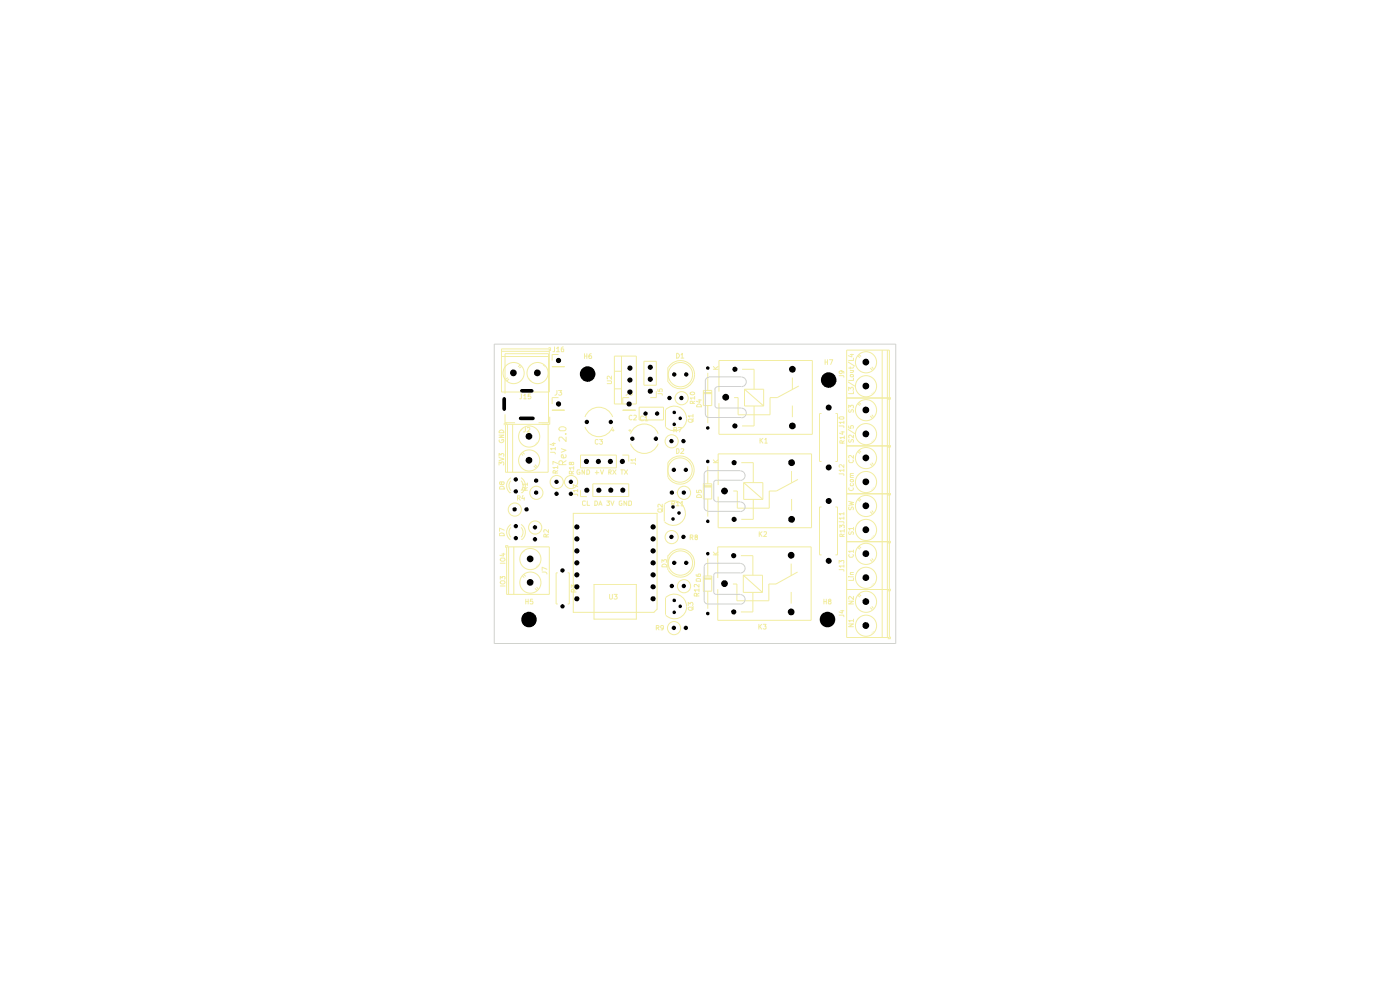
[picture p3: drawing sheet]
<svg xmlns="http://www.w3.org/2000/svg" width="297mm" height="210mm" viewBox="0 0 297 210" stroke-linecap="round" stroke-linejoin="round" font-family="sans-serif">
<g fill="none" stroke="#f2eda1" stroke-width=".21">
<path d="M106.4 74h10.1v9.2h-10.1zM106.4 75.6h10.1M106.4 74.5h10.1M110.4 77.4l-.5 .4M110.6 77.7l-.4 .4M115.4 77.4l-.1 .2M115.6 77.7l-.1 .1M116.4 73.8h.4v.6M117.1 77.7l2.7 .1zM117.6 73.6v.9l-.3 .1M118.1 73.9l.3-.3v1M118.1 74.6h.6"/>
<path d="M118.5 75.2h-1.4v1.3M119.5 73.6l-.4 .2v.7h.5l-.1-.5h-.3l-.1 .2M124 75.5h.5M124 75v1M124.5 75v1M125.4 75l-.3 .1a.74 .74 0 0 0-.1 .9h.4l.1-.4-.1-.1h-.4l-.1 .1M129.7 79.8v.6l-.6-.6-.3 .1 .1 .5M130.3 75.5h4.7v10.2h-4.7zM130.3 78.8h1.6M131.9 75.5v10.2M136.6 76.6h2.6v5.1h-2.6zM141.7 77.9v3.1"/>
<path d="M141.8 77.9a2.99 2.99 0 0 1 3.4-1.3 2.99 2.99 0 0 1 2.1 2.9M143.5 74.9h.3l.3 .5-.2 .6h-.4zM144.5 75.3l.2-.4v1.1M144.5 76h.6M147.3 79.5a2.99 2.99 0 0 1-2.1 2.9 2.99 2.99 0 0 1-3.4-1.4M150.1 79.1v3.7M151.3 78.3h1.1M151.3 77.7l.5 .6M152.4 77.7l-.6 .5M157.4 78.3h2.6v4.3M175 76.3v1M175 76.8h.5"/>
<path d="M175.5 76.3v1M176 76.3h.6l-.4 1M178 79.7h.9l.1 .3M178.4 78.7l.3 .1v.3l-.3 .2-.3-.1-.1-.4 .3-.1 .7 .1v.4M179.6 74.3h9.1v60.9h-9.1zM180 76.8l1.3 .9M180.4 75.2h.7M180.4 78.6h.7M180.4 77.8v.4M180.5 79.4h.5l.1 .4-.2 .1h-.4l-.1-.1zM180.7 75.1v.6l-.7-.2M181 78.6l.1 .2-.2 .2h-.5"/>
<path d="M181.1 77.8l-.1 .3h-1M181.1 76v.5h-1.1M182 75.5l.4 .4M182.2 75.2l.5 .4M184.6 78.1l.4 .4M184.9 77.8l.4 .4M187.1 74.3v60.9M188.2 74.3v60.9M105.9 98.7v-.7l.4 .3v-.2l.4-.1 .2 .2-.1 .5M105.9 97l1 .4-1 .3M105.9 96.8v-.6l.4 .3v-.2l.4-.1 .2 .2-.1 .4M105.9 92.3h1l-1 .5h1"/>
<path d="M106 93.3a.46 .46 0 0 0 .4 .6 .46 .46 0 0 0 .4-.7h-.3v.3M106 91.3a.55 .55 0 0 1 .6 0 .55 .55 0 0 1 .3 .5h-1zM107.1 87.9v1.8h2.2M107.1 83.5v-8.5h9.3v14.7h-2.1M107.6 89.8h-.6v.4M107.6 90v10.2M107.7 80.1l-.4 .3M108 80.4l-.4 .4M108.7 90v10.2M110.6 83.6v.8l-.1 .2h-.2M110.6 91.2l.1 .1M110.6 96.2l.3 .4"/>
<path d="M110.9 90.9v.1M110.9 95.9l.4 .5M111.1 83.9l.3-.3v1M111.1 84.6h.5M111.5 90.7v.7l-.2 .2h-.3M111.9 90.8l.4-.1 .1 .4-.6 .5h.6M112.4 80.4h-.1M112.6 83.6h-.6v.5l.5-.1 .1 .4-.1 .2-.5-.1M112.6 80.6v.2M113.2 98.8l.5 .4M113.5 98.6l.4 .4M113.6 94.2h.1"/>
<path d="M113.8 93.9l.1 .1M116.6 88.4v1.6h-9.4v10.2h9.1v-10.2M116.8 95.9h.8l.2 .4M117.1 87l2.7 .1zM117.1 94.1h.7M117.5 93.9v.6l-.8-.3M117.8 95.2h-1l.2 .2M117.8 94.9v.5M118.1 82.8v.7l-.4 .3M118.3 99.2h-1l.3 .2M118.3 98.3l-1-.4v.6M118.3 99.8l-.5 .4"/>
<path d="M118.3 98.8v.6M118.5 82.8h.7l-.4 .4h.3l.1 .5-.3 .1-.4-.1M118.5 84.3h-1.4v1.4M118.8 90.6h1l.3 .4-.3 .4h-1l-.2-.4zM119.1 95.2l1 .3-1 .4M119.3 98.6l-.1-.8h-.5l-.1 .8h1.5M119.9 92h.2M120 96.4l.1 .5-.3 .2h-.6l-.1-.2 .1-.5h.2l.2 .7M120.1 92.7v1l-.9-1h-.5l-.1 .3 .1 .6M120.1 97.7l-.8 .5M121.2 98.2l.1-.1h.4l-.1 .5h-.3l-.3-.5h-.2l.1 .5 .3-.2M121.7 99.2h-.9l.2 .4"/>
<path d="M121.7 99.9l-.4 .4M121.7 99v.6M123 99.7l-.5 .1-.1 .4 .1 .4 .6-.1v-.3h-.3M123.1 96.5h7.7v2.7h-7.7zM124 99.7v.9l-.5-.9v.9M124.1 90.6a3.1 3.1 0 0 0 2.9 2 3.1 3.1 0 0 0 3-2M124.1 88.4a3.1 3.1 0 0 1 2.9-2 3.1 3.1 0 0 1 3 2M124.5 99.7l.5 .1 .1 .4-.3 .4h-.3zM126.6 99.8v.8M126.9 93.3l-.5-.1-.1 .3v.5l.3 .2 .3-.1M127.2 93.2h.6l-.3 .4 .3 .1v.4l-.2 .1-.4-.1M127.4 99.7l.3 .9 .4-.9"/>
<path d="M128.8 80.8l.9 .1v.4l-.9 .1M129.7 91.3h.6M130 99.7l.7 .9M130.1 90.9v.6M130.3 82.5h1.6M130.7 99.7l-.7 .9M131.7 99.7h.6M131.9 99.7v.9M132 96.5h1.4v1.4M132.1 87l2.7 .1zM132.5 99.7l.6 .9M133.1 82.8v.9l-.3 .1"/>
<path d="M133.1 99.7l-.6 .9M133.3 91.3h.6M133.5 84.3h-1.4v1.4M133.6 91v.6M133.7 83.2l-.1-.2 .4-.2 .1 .2v.2h-.4l-.1 .2 .1 .4 .4-.1-.1-.5M133.8 92a3.1 3.1 0 0 1 2.9-2.1 3.1 3.1 0 0 1 2.9 2.1M133.8 94.1a3.1 3.1 0 0 0 2.9 2.1 3.1 3.1 0 0 0 2.9-2.1M133.8 98.2h.9l.1 .4M134.1 88.2l-.3-.1-.3 .2v.5l.3 .3 .3-.1M134.5 88.2h.5v.3l-.6 .6h.6M134.8 97.6h-1l.3 .2M134.8 97.2v.6"/>
<path d="M135.6 86.4h5.2v2.7h-5.2zM136.5 88.3a.49 .49 0 0 0-.6 .1 .49 .49 0 0 0 0 .7l.1 .2 .5-.1M136.9 88.6l.2-.4v1.1M136.9 89.3h.5M139.2 83v1.3h-1.2M139.6 83.5h.8l.1 .3M139.6 82.6v.4l.4 .1-.1-.5 .2-.1 .4 .1-.1 .5M141.2 87v3.5M141.2 86.9a2.6 2.6 0 0 1 2.8-.6 2.6 2.6 0 0 1 1.6 2.4M141.7 98.1v3.1M141.7 98.2a2.99 2.99 0 0 1 4.5-.8 2.99 2.99 0 0 1 0 4.6 2.99 2.99 0 0 1-4.5-.7M143 91.2l.5-.1v-.3l-.5-.1v.9"/>
<path d="M143 84.4h.1M143.2 91.2l.3 .4M143.5 95.2h.4l.2 .2v.5l-.3 .3h-.3zM143.8 93.6h.1M143.9 90.7h.7l-.5 .9M144.5 95.3l.5-.1 .1 .2-.7 .8h.7M145.7 88.8a2.6 2.6 0 0 1-1.6 2.4 2.6 2.6 0 0 1-2.9-.6M146 89.1l.2-.2h.6l.2 .4a.6 .6 0 0 1-1 0zM146.4 83.3a.52 .52 0 0 1 .6-.2 .52 .52 0 0 1 .4 .5 .52 .52 0 0 1-.6 .2 .52 .52 0 0 1-.4-.5zM146.9 85.6l-.1-.5-.4 .1v.4h1M147 88.2h-1l.3 .3M147 87.9v.6"/>
<path d="M147.1 88.8l-.3 .5M147.4 84.4h-1l.3 .3M147.4 85.1l-.5 .3M147.4 84.1v.6M147.8 86l.6-.3 .4 .3v.3h-1zM148.1 84.9h.7M148.5 84.8v.6l-.8-.3M149.2 82.8h1.8v3.2h-1.8zM149.2 83.2h1.8M149.2 83.3h1.8M149.2 83.5h1.8M150.1 86v3.8"/>
<path d="M150.1 98.9v3.7M151.3 98.1h1.1M151.3 97.6l.5 .5M152.4 97.6l-.6 .4M152.5 83.1v-6.6h19.8v15.6h-19.8v-6.6M157.3 98.1h2.5v4.3M157.9 82.6h4.1v3.5M157.9 82.6v3.5h4.1M157.9 82.6l4.1 3.5M160 86.1v4.3h-2.6M161.2 93v1M161.4 93.4l.4 .6"/>
<path d="M161.8 93l-.6 .5M162.3 93.2l.2-.2v1M162.3 94h.5M167.9 99.9v2.5M168.1 80.1v2.5M168.1 86v2.5M169.5 81.9l-4.6 2.4h-1.5v3.7h-6.8v-3.7h-.9M174.3 87.7h-.4v10.2h.4M177.2 87.7h.5v10.2h-.5M178 90.4h.9l.1 .3M178 88.6l.3-.2h.6l.1 .1v.3l-.7 .1zM178.4 91.6h.7"/>
<path d="M178.7 94l-.1-.5-.4 .1v.4h.9M178.8 91.5v.6l-.7-.2M179 99.8h-1l.3 .2M179 98.6v.6l-.6-.6-.4 .1v.3l.2 .1M179 89.6h-1l.3 .2M179 89.3v.5M179 99.5v.5M179.1 92.8h-.9l.2 .3M179.1 92.5v.6M179.1 93.5l-.4 .3M179.6 84.4h9.1M179.6 94.6h9.1"/>
<path d="M180 81l1.3 .9M180 91.1l1.3 .9M180 86.5v-.5l.5 .3v-.3h.4l.2 .1-.1 .4M180 82.8v-.7l.5 .4 .1-.4h.3l.2 .3-.1 .4M180 90.4v.4l.5 .1v-.5l.4-.1 .2 .1-.1 .5M180.1 86.9l-.1 .4 .2 .2 .3-.2 .2-.4h.2l.2 .2-.1 .4M180.1 93.2l-.1 .5 .2 .1 .3-.1 .2-.5h.2l.2 .2-.1 .4M180.1 97.6l-.1 .2 .3 .3h.5l.3-.3-.1-.2M181.1 83.1v.4h-1.1M181.1 80.2v.5h-1.1M181.1 92.3v.6l-.6-.6h-.4v.6M181.1 96.6v.6l-.6-.6h-.4v.5"/>
<path d="M182 80.4l.1 .1M182 90.6l.1 .1M182 95.8l.4 .4M182 85.6l.4 .4M182.2 80.2l.1 .1M182.2 90.4h.1M182.2 95.5l.5 .4M182.2 85.4l.5 .4M184.6 98.4l.4 .4M184.6 88.2l.4 .5M184.9 83.4l.1 .1M184.9 93.6l.1 .1"/>
<path d="M184.9 98.1l.4 .5M184.9 88l.4 .4M185.2 83.2h.1M185.2 93.3l.1 .1M188.9 84.3v.4h-.6M188.9 94.4v.4h-.6M106 113.2a.59 .59 0 0 1 .6-.1 .59 .59 0 0 1 .4 .5h-1zM106 103.3a.54 .54 0 0 1 .7-.1 .54 .54 0 0 1 .3 .5h-1zM106.1 119.5h1M106.3 118.4h.7l.1 .4a.6 .6 0 0 1-1 0zM106.4 102.4l.1-.2h.4l.1 .2-.2 .4h-.3l-.1-.5-.4-.1v.5l.2 .1 .2-.3M106.5 117.5h.6"/>
<path d="M106.8 117.4v.6l-.8-.2M107 112.5l-1-.5v.7M107.5 116h9v10.1h-9zM107.8 115.8h-.6v.4M107.9 116v10.1M108.2 104.5h.2M108.2 114.4h.1M108.4 111.9a1.5 1.5 0 0 0 0 2.1M108.4 102a1.5 1.5 0 0 0 0 2.1M108.4 111.2a1.99 1.99 0 0 0-.2 3.3M108.4 101.3a1.99 1.99 0 0 0-.2 3.3M109 116v10.1"/>
<path d="M109.8 105.7l.5-.1 .1-.3-.2-.1h-.4v.9M110 105.7l.4 .4M110.5 104.5h.2M110.5 114.4h.2M110.5 111.2a1.99 1.99 0 0 1 .2 3.3M110.5 101.3a1.99 1.99 0 0 1 .2 3.3M110.5 111.9a1.5 1.5 0 0 1 0 2.1M110.5 102a1.5 1.5 0 0 1 0 2.1M110.6 108h.1M110.9 117.2v.1M110.9 105.1l-.2 .7h.6M111.1 116.9l.1 .1"/>
<path d="M111.2 105.5v.6M111.4 104v-.5l-.4-.1-.1 .2v.4h1M111.9 102.7h-1l.2 .3M111.9 103.4l-.5 .3M111.9 102.5v.5M113.5 113.2v.1M113.7 103.1h.1M114.1 119.8l.1 .1M115.9 113.9v-.5l-.4-.1-.1 .2v.4h1M116.4 112.4v.6l-.6-.6h-.4v.5M116.4 113.3l-.5 .3M117.8 100.3v-.4l-.4-.1-.1 .5h1"/>
<path d="M118.1 103.6h.1M121.1 103.6h.1M121.3 100.5l-.1-.5h-.4v.5h.9M121.6 104.8h.9v.4M121.6 108.9h17.8v20.3l-.7 .7h-17.1zM122.5 104.1h-.9l.3 .2M122.5 103.2l-.9-.4v.7M122.5 103.8v.5M123.1 104v1.3h1.4M124.2 106.4l-.5-.1-.1 .1v.6l.1 .2 .5-.1M124.6 106.3v.9h.5M125.8 102.6h7.6v2.7h-7.6z"/>
<path d="M126.2 106.3h.3a.55 .55 0 0 1 0 .9h-.3zM126.3 100.3h.7M127 107.2l.4-.9 .3 .9M127.1 106.9h.5M128.7 106.3h.6l-.3 .3 .3 .2-.1 .4-.5-.1M129.2 100.2l.5-.1v-.3l-.5-.1v.9M129.3 100.2l.4 .4M129.6 106.3l.3 .9 .4-.9M131.9 106.3h-.4l-.1 .1v.6l.1 .2h.4v-.4h-.1M133 106.3v.9l-.6-.9v.9M133.4 106.3h.4l.2 .1v.6l-.2 .2h-.4zM139.6 108h.8v.6a.64 .64 0 0 1-.8-.1z"/>
<path d="M140.4 119.3v-.6l.4 .4 .1-.4h.4v.6M140.5 119.8a.54 .54 0 0 1 .6-.1 .54 .54 0 0 1 .3 .5h-1zM140.5 106.9v.7l-.7-.7-.2 .2 .1 .4M140.6 107.9l-.3 .5M140.9 107v3.6M140.9 107a2.6 2.6 0 0 1 2.9-.6 2.6 2.6 0 0 1 1.6 2.4M141.7 117.8v3.1M141.8 117.9a2.99 2.99 0 0 1 4.5-.7 2.99 2.99 0 0 1 0 4.5 2.99 2.99 0 0 1-4.5-.7M142.5 106.9l.5-.1v-.4h-.5v.9M142.8 106.9l.3 .4M143.5 106.6l.3-.2v.9M143.5 107.3h.6"/>
<path d="M143.5 104.5h.1M143.8 113.9h.1M144.5 106.6l.2-.2v.9M144.5 107.3h.5M145.4 108.9a2.6 2.6 0 0 1-1.6 2.4 2.6 2.6 0 0 1-2.8-.6M146.4 114h.5l.1-.4-.2-.1h-.4v1M146.7 114l.3 .5M147.6 113.9l-.2-.1v-.2h.5v.3l-.5 .1v.4l.2 .1 .3-.1v-.4l-.1-.1M147.8 104v.5h.5v-.5h.4v.5M147.9 105.1a.54 .54 0 0 1 .6-.1 .54 .54 0 0 1 .3 .5h-1zM149.2 102.6h1.8v3.2h-1.8zM149.2 103.1h1.8"/>
<path d="M149.2 103.3h1.8M150.1 105.8v3.8M150.1 118.5v3.7M151.3 117.7h1.1M151.3 117.1l.5 .6M152.4 102.9v-6.6h19.8v15.6h-19.8v-6.6M152.4 117.1l-.6 .4M157.2 117.9h2.5v4.1M157.8 102.4v3.5h4M157.8 102.4l4 3.5M157.8 102.4h4v3.5M159.8 105.9v4.3h-2.5"/>
<path d="M161.1 112.8v1M161.2 113.2l.5 .6M161.7 112.8l-.6 .5M162.1 112.9l.4-.1 .1 .4-.6 .6h.6M167.8 119.6v2.5M167.9 105.8v2.5M169.3 101.7l-4.6 2.5h-1.5v3.6h-6.8v-3.6h-.8M174.3 107.5h-.4v10.2h.4M177.2 107.5h.5v10.2h-.5M178 110.7h.9l.1 .3M178 119.5v-.6l.4 .2 .1-.2h.4v.6M178 100.5h.9l.1 .4"/>
<path d="M178.2 111.9v-.5l.3 .3 .2-.3h.4l-.1 .5M178.7 113.8l-.1-.5-.4 .1v.4h.9M179 109.9h-1l.3 .3M179 109h-1l.3 .2M179 108.7v.5M179 109.7v.5M179 119.8v.5M179.1 112.6h-.9l.2 .3M179.1 113.3l-.4 .3M179.1 112.3v.6M179.6 114.9h9.1M179.6 104.7h9.1"/>
<path d="M180 106.4l1.1 .2-.8 .2 .8 .2-1.1 .2M180.1 117.6l-.1 .3 .3 .3h.5l.3-.3-.1-.3M180.1 112.8l-.1 .4 .2 .2 .3-.2 .2-.4h.2l.2 .2-.1 .4M180.1 107.5v.6h.4l.2-.6 .4 .3-.1 .3M180.1 103.5a.45 .45 0 0 0 .4 .6 .45 .45 0 0 0 .5-.6M180.4 101.3h.7M180.5 102.5v.6h.5v-.6M180.5 101.7h.5l.1 .3-.2 .2h-.4l-.1-.2zM181.1 116.9h-1.1l.3 .3M181.1 112.1h-1.1l.3 .4M181.1 100.9h-.6v.4M181.1 100.4h-.6l-.1 .3 .1 .2"/>
<path d="M181.1 111.9v.6M181.1 116.7v.5M182 116.1l.4 .4M182 110.9l.1 .1M182 105.9l.4 .5M182 100.8l.1 .1M182.2 115.8l.5 .5M182.2 110.7l.1 .1M182.2 105.7l.5 .4M182.2 100.5l.1 .1M184.6 118.7l.4 .4M184.6 108.6l.4 .4"/>
<path d="M184.9 118.5l.4 .4M184.9 113.9l.1 .1M184.9 108.3l.4 .4M184.9 103.7l.1 .1M185.2 113.6l.1 .1M185.2 103.5l.1 .1M188.9 114.7v.5h-.6M188.9 104.6v.4h-.6M106.1 122.9v-.6l.4 .3 .1-.3h.5v.6M106.1 124.3h1M106.3 123.2h.7l.1 .4a.6 .6 0 0 1-1 0zM110.9 122.2l.3 .3"/>
<path d="M111.1 121.8l.4 .5M111.5 127.6h.5M111.5 127.1v1M112 127.1v1M113 127.1h-.4l-.1 .5 .5-.1v.6l-.5-.1M113.5 124.8l.4 .4M113.8 120.1l.1 .1M113.8 124.6l.4 .3M115 121.3h.7l.3 .5M116 120.7l-1-.4v.7M118.3 121.5h-.3v6.6h.3M120.4 121.5h.4v6.6h-.4"/>
<path d="M121.2 124.6v-.5l.4 .3 .1-.3h.4v.5M121.7 125.6v-.5l-.3-.1-.2 .2v.4h1M122.2 125l-.5 .3M126 124h9v7.3h-9zM129.3 126.1v.8l.2 .2 .4-.2v-.8M130.3 126.1h.6l-.3 .4 .3 .2v.2l-.2 .2-.4-.1M139.2 133.2l.5-.1 .1-.2-.1-.2h-.5v.9M139.5 133.2l.3 .4M140.8 133.1l-.5 .2-.1-.2v-.4h.5l.1 .2-.2 .7h-.4M141.2 126.8v3.6M141.2 126.8a2.6 2.6 0 0 1 2.8-.6 2.6 2.6 0 0 1 1.6 2.4M143.6 124.3h.1"/>
<path d="M144.3 133.2h.1M145.7 128.7a2.6 2.6 0 0 1-1.6 2.4 2.6 2.6 0 0 1-2.9-.6M146 128.5v-.7l.4 .3 .2-.3h.2l.2 .2-.1 .5M146.2 128.8h.6l.2 .4a.6 .6 0 0 1-1 0zM147.1 128.7l-.3 .5M147.7 122.9l.4-.2 .4 .1 .1 .5h-.9zM147.7 121.8l.2 .5h.6v-.5h-.4l-.1 .3 .2 .2M147.8 126.4v-.5l-.4-.1-.1 .2v.4h1M148.3 125.2h-1l.2 .3M148.3 124v.6l-.6-.6h-.3v.5M148.3 125.8l-.5 .4M148.3 124.9v.6"/>
<path d="M149.2 122.2h1.8v3.2h-1.8zM149.2 122.6h1.8M149.2 122.7h1.8M149.2 122.9h1.8M150.1 125.4v3.7M152.3 122.6v-6.6h19.8v15.6h-19.8v-6.6M157.7 122v3.7h4M157.7 122h4v3.7M157.7 122l4 3.7M159.7 125.7v4.1h-2.5M161 132.4v1M161.2 132.9l.4 .5"/>
<path d="M161.6 132.4l-.6 .6M161.9 132.4h.6l-.2 .5h.2v.5h-.6M167.8 125.6v2.4M169.2 121.3l-4.6 2.6h-1.5v3.5h-6.8v-3.5h-.8M174.8 127.1v1M174.8 127.6h.5M175.3 127.1v1M176 127.5l-.3-.1 .4-.3 .2 .3-.1 .1-.4 .1v.5h.4l.1-.3-.2-.3M178 130.5h.9l.1 .3M178 120.8h.9l.1 .4M178.3 129.6h.7M178.7 129.5v.6l-.7-.3"/>
<path d="M179 120.1h-1l.3 .2M179.6 125.1h9.1M180 122.4h.1M180 127.5h1.1l-1.1 .6h1.1M180 132.3h1.1l-1.1 .6h1.1M180.4 122.4h.7M180.4 121.8h.7M181.1 122.6v.5h-1.1M181.1 121.4h-.6v.4M181.1 126.5v.7l-.8-.7-.3 .3 .1 .3M181.1 131.7h-1.1l.3 .2M181.1 131.3v.6"/>
<path d="M182 121.1l.1 .1M182 131.2l.1 .1M182 126.3l.4 .4M182.2 120.8l.1 .1M182.2 131l.1 .1M182.2 126l.5 .4M184.6 128.9l.4 .4M184.9 124.1h.1M184.9 134.2l.1 .1M184.9 128.6l.4 .4M185.2 123.8l.1 .1M185.2 134h.1"/>
<path d="M188.9 124.9v.4h-.6M188.9 135.1v.4h-.6"/>
<circle cx="109" cy="79.1" r="2.24"/>
<circle cx="114" cy="79.1" r="2.24"/>
<circle cx="144.3" cy="79.5" r="2.58"/>
<circle cx="183.7" cy="76.8" r="2.24"/>
<circle cx="112.3" cy="97.7" r="2.24"/>
<circle cx="112.3" cy="92.6" r="2.24"/>
<circle cx="142.5" cy="93.6" r="1.4"/>
<circle cx="144.3" cy="99.7" r="2.58"/>
<circle cx="144.6" cy="84.5" r="1.4"/>
<circle cx="183.7" cy="92.1" r="2.24"/>
<circle cx="183.7" cy="97.2" r="2.24"/>
<circle cx="183.7" cy="87" r="2.24"/>
<circle cx="183.7" cy="81.9" r="2.24"/>
<circle cx="109.2" cy="108.1" r="1.4"/>
<circle cx="112.5" cy="118.6" r="2.24"/>
<circle cx="113.5" cy="111.9" r="1.4"/>
<circle cx="113.8" cy="104.5" r="1.4"/>
<circle cx="118.1" cy="102.2" r="1.4"/>
<circle cx="121.2" cy="102.2" r="1.4"/>
<circle cx="142.5" cy="113.9" r="1.4"/>
<circle cx="144.3" cy="119.4" r="2.58"/>
<circle cx="145.1" cy="104.5" r="1.4"/>
<circle cx="183.7" cy="117.5" r="2.24"/>
<circle cx="183.7" cy="107.3" r="2.24"/>
<circle cx="183.7" cy="112.4" r="2.24"/>
<circle cx="183.7" cy="102.2" r="2.24"/>
<circle cx="112.5" cy="123.6" r="2.24"/>
<circle cx="143" cy="133.2" r="1.4"/>
<circle cx="145.1" cy="124.3" r="1.4"/>
<circle cx="183.7" cy="127.6" r="2.24"/>
<circle cx="183.7" cy="122.6" r="2.24"/>
<circle cx="183.7" cy="132.7" r="2.24"/>
</g>
<g fill="#000">
<circle cx="108.9" cy="79.1" r=".72"/>
<circle cx="114" cy="79.1" r=".72"/>
<circle cx="118.5" cy="76.5" r=".55"/>
<circle cx="124.7" cy="79.3" r="1.65"/>
<circle cx="133.6" cy="78.1" r=".55"/>
<circle cx="138" cy="77.9" r=".55"/>
<circle cx="143" cy="79.4" r=".47"/>
<circle cx="145.6" cy="79.4" r=".47"/>
<circle cx="150.1" cy="78.1" r=".38"/>
<circle cx="155.9" cy="78.3" r=".55"/>
<circle cx="168.1" cy="78.3" r=".72"/>
<circle cx="183.7" cy="76.8" r=".72"/>
<circle cx="112.2" cy="92.6" r=".72"/>
<circle cx="112.2" cy="97.6" r=".72"/>
<circle cx="118.5" cy="85.7" r=".55"/>
<circle cx="124.4" cy="97.9" r=".55"/>
<circle cx="124.5" cy="89.5" r=".47"/>
<circle cx="127" cy="97.9" r=".55"/>
<circle cx="129.5" cy="97.9" r=".55"/>
<circle cx="129.6" cy="89.5" r=".47"/>
<circle cx="132" cy="97.9" r=".55"/>
<circle cx="133.5" cy="85.7" r=".55"/>
<circle cx="133.6" cy="80.6" r=".55"/>
<circle cx="133.6" cy="83.2" r=".55"/>
<circle cx="134.1" cy="93.1" r=".47"/>
<circle cx="136.9" cy="87.7" r=".47"/>
<circle cx="138" cy="83" r=".55"/>
<circle cx="138" cy="80.4" r=".55"/>
<circle cx="139.1" cy="93.1" r=".47"/>
<circle cx="139.4" cy="87.7" r=".47"/>
<circle cx="142" cy="84.4" r=".47"/>
<circle cx="142.4" cy="93.6" r=".47"/>
<circle cx="143" cy="99.7" r=".47"/>
<circle cx="143" cy="87.5" r=".38"/>
<circle cx="143" cy="90" r=".38"/>
<circle cx="144.3" cy="88.7" r=".38"/>
<circle cx="144.6" cy="84.4" r=".47"/>
<circle cx="145" cy="93.6" r=".47"/>
<circle cx="145.5" cy="99.7" r=".47"/>
<circle cx="150.1" cy="97.9" r=".38"/>
<circle cx="150.1" cy="90.8" r=".38"/>
<circle cx="154" cy="84.3" r=".72"/>
<circle cx="155.7" cy="98.1" r=".55"/>
<circle cx="155.9" cy="90.4" r=".55"/>
<circle cx="167.9" cy="98.1" r=".72"/>
<circle cx="168.1" cy="90.4" r=".72"/>
<circle cx="175.8" cy="80.6" r="1.65"/>
<circle cx="175.8" cy="86.5" r=".64"/>
<circle cx="175.8" cy="99.2" r=".64"/>
<circle cx="183.7" cy="81.9" r=".72"/>
<circle cx="183.7" cy="87" r=".72"/>
<circle cx="183.7" cy="97.1" r=".72"/>
<circle cx="183.7" cy="92" r=".72"/>
<circle cx="109.2" cy="108" r=".47"/>
<circle cx="109.4" cy="114.1" r=".47"/>
<circle cx="109.4" cy="101.7" r=".47"/>
<circle cx="109.4" cy="104.2" r=".47"/>
<circle cx="109.4" cy="111.6" r=".47"/>
<circle cx="111.7" cy="108" r=".47"/>
<circle cx="112.5" cy="118.5" r=".72"/>
<circle cx="113.5" cy="114.4" r=".47"/>
<circle cx="113.5" cy="111.9" r=".47"/>
<circle cx="113.7" cy="102" r=".47"/>
<circle cx="113.7" cy="104.5" r=".47"/>
<circle cx="118.1" cy="102.2" r=".47"/>
<circle cx="118.1" cy="104.7" r=".47"/>
<circle cx="121.1" cy="102.2" r=".47"/>
<circle cx="121.1" cy="104.7" r=".47"/>
<circle cx="122.4" cy="111.8" r=".55"/>
<circle cx="122.4" cy="116.9" r=".55"/>
<circle cx="122.4" cy="119.4" r=".55"/>
<circle cx="122.4" cy="114.3" r=".55"/>
<circle cx="124.5" cy="104" r=".55"/>
<circle cx="127" cy="104" r=".55"/>
<circle cx="129.6" cy="104" r=".55"/>
<circle cx="132.1" cy="104" r=".55"/>
<circle cx="138.5" cy="111.8" r=".55"/>
<circle cx="138.5" cy="116.9" r=".55"/>
<circle cx="138.5" cy="119.4" r=".55"/>
<circle cx="138.5" cy="114.3" r=".55"/>
<circle cx="142.4" cy="113.9" r=".47"/>
<circle cx="142.5" cy="104.5" r=".47"/>
<circle cx="142.8" cy="110.1" r=".38"/>
<circle cx="142.8" cy="107.5" r=".38"/>
<circle cx="143" cy="119.4" r=".47"/>
<circle cx="144.1" cy="108.8" r=".38"/>
<circle cx="145" cy="113.9" r=".47"/>
<circle cx="145.1" cy="104.5" r=".47"/>
<circle cx="145.6" cy="119.4" r=".47"/>
<circle cx="150.1" cy="110.6" r=".38"/>
<circle cx="150.1" cy="117.4" r=".38"/>
<circle cx="153.7" cy="104.2" r=".72"/>
<circle cx="155.7" cy="117.9" r=".55"/>
<circle cx="155.7" cy="110.2" r=".55"/>
<circle cx="167.8" cy="117.8" r=".72"/>
<circle cx="167.9" cy="110.2" r=".72"/>
<circle cx="175.8" cy="119" r=".64"/>
<circle cx="175.8" cy="106.3" r=".64"/>
<circle cx="183.7" cy="107.3" r=".72"/>
<circle cx="183.7" cy="102.2" r=".72"/>
<circle cx="183.7" cy="112.4" r=".72"/>
<circle cx="183.7" cy="117.4" r=".72"/>
<circle cx="112.2" cy="131.4" r="1.65"/>
<circle cx="112.5" cy="123.5" r=".72"/>
<circle cx="119.3" cy="121" r=".47"/>
<circle cx="119.3" cy="128.6" r=".47"/>
<circle cx="122.4" cy="127" r=".55"/>
<circle cx="122.4" cy="121.9" r=".55"/>
<circle cx="122.4" cy="124.5" r=".55"/>
<circle cx="138.5" cy="127" r=".55"/>
<circle cx="138.5" cy="121.9" r=".55"/>
<circle cx="138.5" cy="124.5" r=".55"/>
<circle cx="142.5" cy="124.3" r=".47"/>
<circle cx="143" cy="133.2" r=".47"/>
<circle cx="143" cy="129.9" r=".38"/>
<circle cx="143" cy="127.4" r=".38"/>
<circle cx="144.3" cy="128.6" r=".38"/>
<circle cx="145.1" cy="124.3" r=".47"/>
<circle cx="145.5" cy="133.2" r=".47"/>
<circle cx="150.1" cy="130.1" r=".38"/>
<circle cx="153.7" cy="123.8" r=".72"/>
<circle cx="155.7" cy="129.8" r=".55"/>
<circle cx="167.8" cy="129.8" r=".72"/>
<circle cx="175.5" cy="131.4" r="1.65"/>
<circle cx="183.7" cy="122.5" r=".72"/>
<circle cx="183.7" cy="132.7" r=".72"/>
<circle cx="183.7" cy="127.6" r=".72"/>
</g>
<path d="M107 84.6v2.2M110.4 88.7h2.7M110.7 82.9h2.1" fill="none" stroke="#000" stroke-width=".76"/>
<g fill="none" stroke="#d0d2cd" stroke-width=".21">
<path d="M104.9 73h85.1v63.5h-85.1zM150.4 79.9h6.9M157.3 80a1.02 1.02 0 0 1 1 1 1.02 1.02 0 0 1-1 1M149.6 80.7v7.1a.76 .76 0 0 0 .8 .8h6.9M150.4 80a.76 .76 0 0 0-.8 .8M151.7 82.5v3.5l.2 .5h5.4M152.2 82.1l-.5 .2v.3M152.2 82h5.1M157 99.8h-6.9a.76 .76 0 0 0-.7 .8v7.1M157 99.9a1.02 1.02 0 0 1 1.1 1 1.02 1.02 0 0 1-1.1 1M157.3 86.6a1.02 1.02 0 0 1 1 1 1.02 1.02 0 0 1-1 1M149.4 107.6a.76 .76 0 0 0 .7 .8"/>
<path d="M150.1 108.5h6.9M151.4 105.8l.3 .5 .2 .1M151.9 106.4h5.1M157 119.5h-6.9a.76 .76 0 0 0-.7 .7v7.2a.76 .76 0 0 0 .7 .7h6.9M157 101.9h-5.3l-.3 .5v3.5M157 106.5a1.02 1.02 0 0 1 1.1 1 1.02 1.02 0 0 1-1.1 1M157 119.5a1.02 1.02 0 0 1 1.1 1 1.02 1.02 0 0 1-1.1 1.1M157 121.5h-5.1l-.2 .1-.3 .4v3.6l.3 .4 5.3 .1M157 126.1a1.02 1.02 0 0 1 1.1 1 1.02 1.02 0 0 1-1.1 1.1"/>
</g>
</svg>
